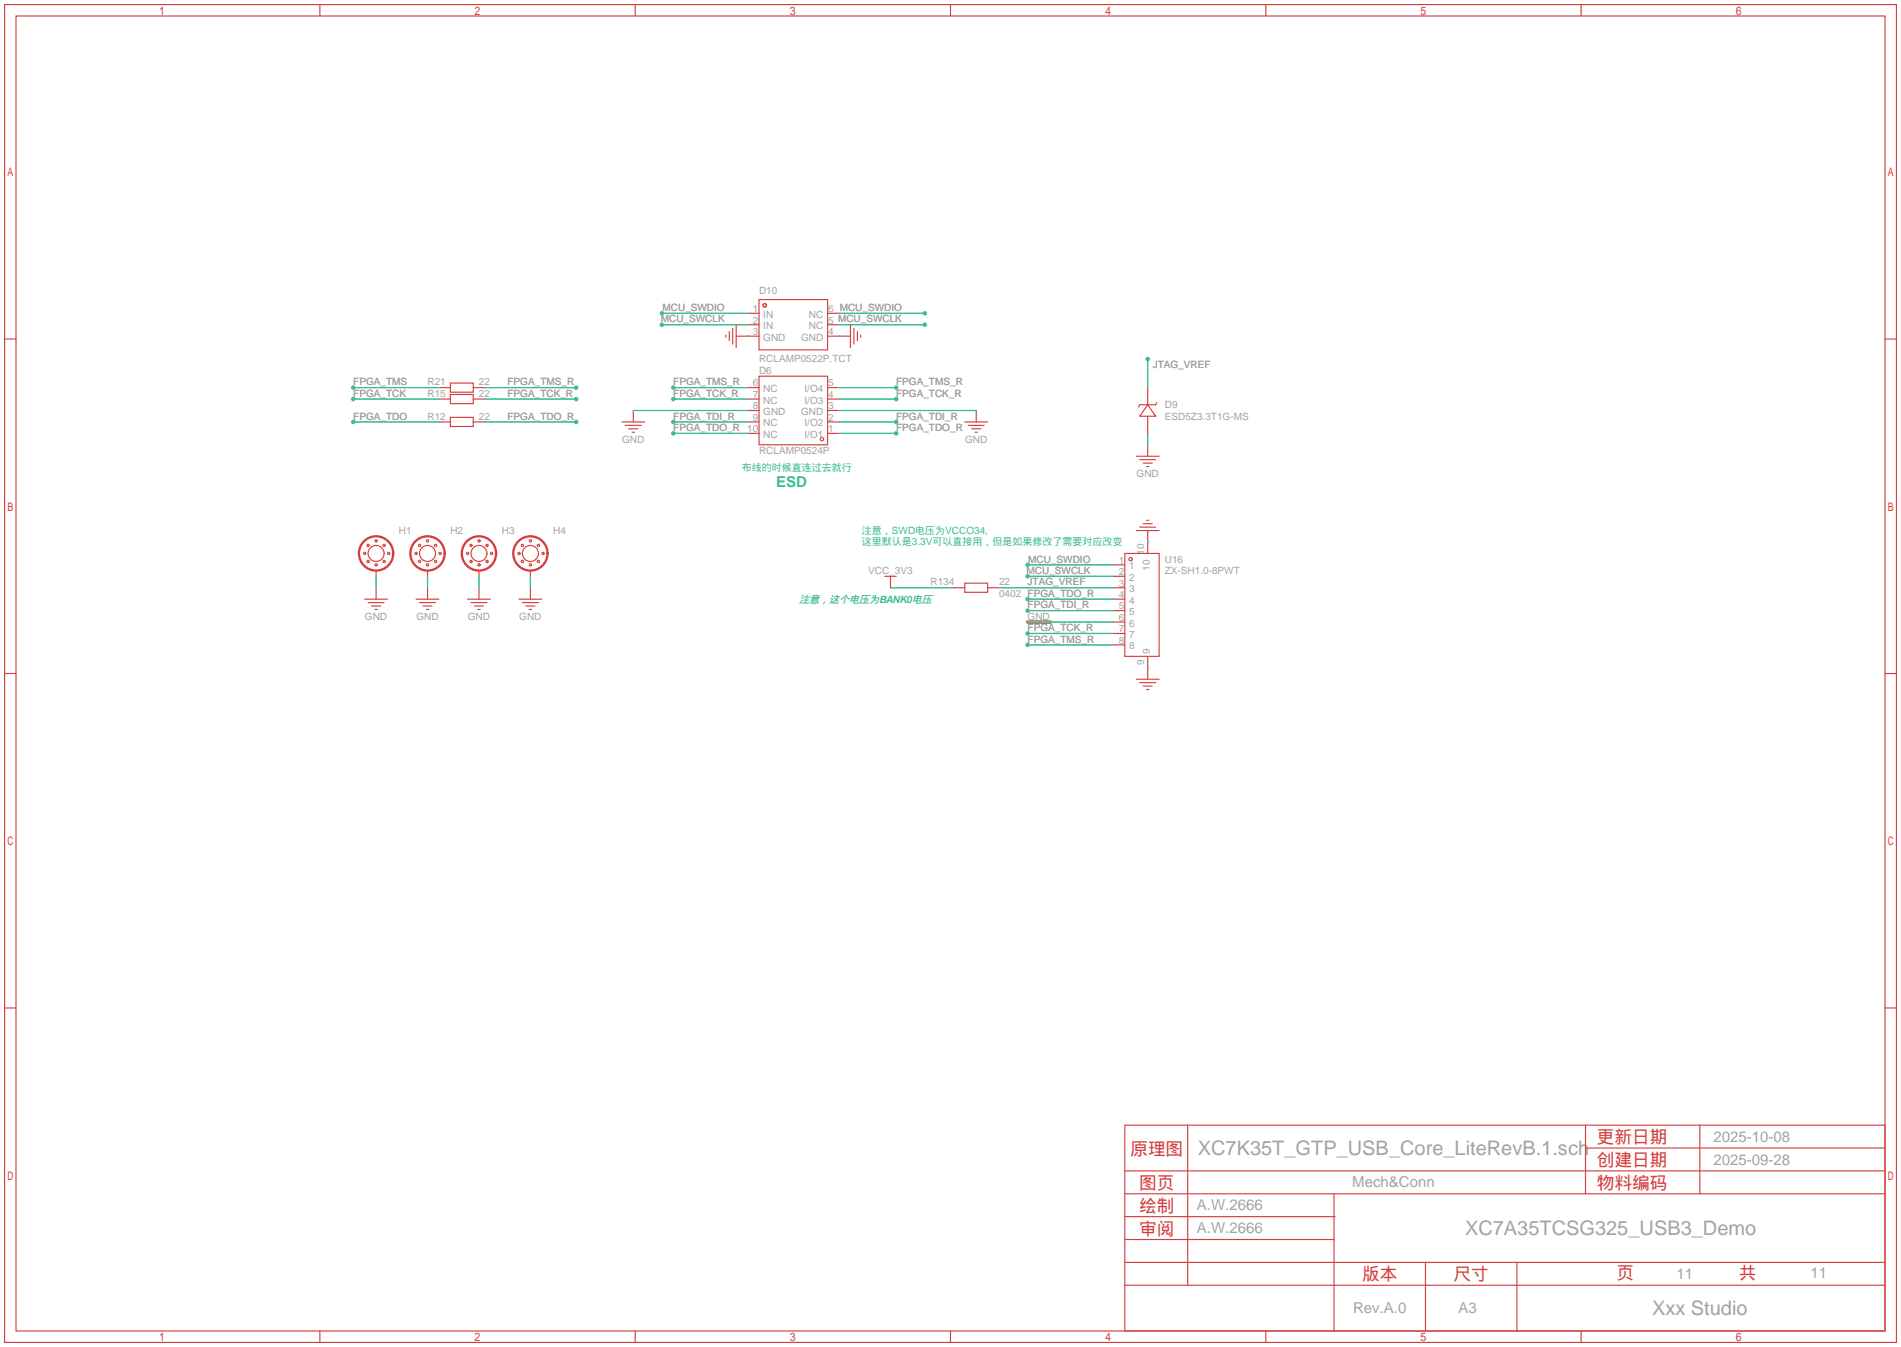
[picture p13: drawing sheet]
<svg xmlns="http://www.w3.org/2000/svg" width="422mm" height="299mm" viewBox="0 0 422 299" stroke-linecap="round" stroke-linejoin="round" font-family="sans-serif">
<defs><g id="words">
<g font-size="4.4" fill="#a2a2a2">
<text x="266.1" y="256.5">XC7K35T_GTP_USB_Core_LiteRevB.1.sch</text>
<text x="325.5" y="274.3">XC7A35TCSG325_USB3_Demo</text>
<text x="367.1" y="292.1">Xxx Studio</text>
</g>
<g font-size="3.9" fill="#d43d3d">
<text x="251.2" y="256.5">原理图</text>
<text x="354.8" y="253.9">更新日期</text>
<text x="354.8" y="259">创建日期</text>
<text x="253.1" y="269.2">绘制</text>
<text x="253.1" y="264.1">图页</text>
<text x="354.8" y="264.1">物料编码</text>
<text x="253.1" y="274.3">审阅</text>
<text x="302.7" y="284.4">版本</text>
<text x="323" y="284.4">尺寸</text>
<text x="359.2" y="284.2">页</text>
<text x="386.3" y="284.2">共</text>
</g>
<text font-size="3.3" fill="#3dbc91" x="172.5" y="108.2">ESD</text>
<g font-size="3.3" fill="#a2a2a2">
<text x="380.7" y="253.6">2025-10-08</text>
<text x="300.5" y="263.8">Mech&amp;Conn</text>
<text x="380.7" y="258.7">2025-09-28</text>
<text x="265.9" y="268.9">A.W.2666</text>
<text x="265.9" y="273.9">A.W.2666</text>
<text x="372.5" y="284.1">11</text>
<text x="402.3" y="283.8">11</text>
<text x="300.6" y="291.7">Rev.A.0</text>
<text x="324.1" y="291.7">A3</text>
</g>
<g font-size="2.2" fill="#a2a2a2">
<text x="168.7" y="65.3">D10</text>
<text x="146.8" y="71.6">MCU_SWCLK</text>
<text x="147.2" y="69.1">MCU_SWDIO</text>
<text x="167.3" y="69.3">1</text>
<text x="167.3" y="71.9">2</text>
<text x="169.6" y="70.6">IN</text>
<text x="179.7" y="70.6">NC</text>
<text x="184" y="71.9">5 MCU_SWCLK</text>
<text x="184" y="69.3">6 MCU_SWDIO</text>
<text x="167.3" y="74.4">3</text>
<text x="169.6" y="73.1">IN</text>
<text x="169.6" y="75.7">GND</text>
<text x="178" y="75.7">GND</text>
<text x="179.7" y="73.1">NC</text>
<text x="184" y="74.4">4</text>
<text x="168.7" y="83.1">D6</text>
<text x="168.7" y="80.5">RCLAMP0522P.TCT</text>
<text x="256.1" y="81.8">JTAG_VREF</text>
<text x="78.5" y="85.6">FPGA_TMS</text>
<text x="78.5" y="88.1">FPGA_TCK</text>
<text x="95" y="85.6">R21</text>
<text x="95" y="88.1">R15</text>
<text x="106.4" y="85.6">22</text>
<text x="106.4" y="88.1">22</text>
<text x="112.8" y="85.6">FPGA_TMS_R</text>
<text x="112.8" y="88.1">FPGA_TCK_R</text>
<text x="149.6" y="88.1">FPGA_TCK_R</text>
<text x="149.6" y="85.6">FPGA_TMS_R</text>
<text x="167.3" y="85.8">6</text>
<text x="167.3" y="88.4">7</text>
<text x="169.6" y="87.1">NC</text>
<text x="169.6" y="89.6">NC</text>
<text x="178.8" y="89.6">I/O3</text>
<text x="178.8" y="87.1">I/O4</text>
<text x="184" y="88.4">4</text>
<text x="184" y="85.8">5</text>
<text x="199.1" y="85.6">FPGA_TMS_R</text>
<text x="199.1" y="88.1">FPGA_TCK_R</text>
<text x="78.5" y="93.2">FPGA_TDO</text>
<text x="95" y="93.2">R12</text>
<text x="106.4" y="93.2">22</text>
<text x="112.8" y="93.2">FPGA_TDO_R</text>
<text x="149.6" y="93.2">FPGA_TDI_R</text>
<text x="149.6" y="95.8">FPGA_TDO_R</text>
<text x="166.1" y="96">10</text>
<text x="167.3" y="90.9">8</text>
<text x="167.3" y="93.5">9</text>
<text x="169.6" y="92.2">GND</text>
<text x="169.6" y="94.7">NC</text>
<text x="178" y="92.2">GND</text>
<text x="178.8" y="94.7">I/O2</text>
<text x="184" y="96">1</text>
<text x="184" y="93.5">2</text>
<text x="184" y="90.9">3</text>
<text x="199.1" y="93.2">FPGA_TDI_R</text>
<text x="199.1" y="95.8">FPGA_TDO_R</text>
<text x="258.8" y="90.7">D9</text>
<text x="258.8" y="93.2">ESD5Z3.3T1G-MS</text>
<text x="138.2" y="98.3">GND</text>
<text x="168.7" y="100.8">RCLAMP0524P</text>
<text x="169.6" y="97.3">NC</text>
<text x="178.8" y="97.3">I/O1</text>
<text x="214.4" y="98.3">GND</text>
<text x="252.5" y="105.9">GND</text>
<text x="88.6" y="118.6">H1</text>
<text x="100.1" y="118.6">H2</text>
<text x="111.5" y="118.6">H3</text>
<text x="122.9" y="118.6">H4</text>
<text x="228.5" y="125">MCU_SWDIO</text>
<text x="248.6" y="125.2">1</text>
<text x="254.3" y="123.3" transform="rotate(-90 254.3 123.3)">10</text>
<text x="258.8" y="125">U16</text>
<text x="192.9" y="127.5">VCC_3V3</text>
<text x="206.8" y="130">R134</text>
<text x="222" y="130">22</text>
<text x="228.1" y="127.5">MCU_SWCLK</text>
<text x="228.3" y="130">JTAG_VREF</text>
<text x="248.6" y="130.3">3</text>
<text x="248.6" y="127.7">2</text>
<text x="250.9" y="131.6">3</text>
<text x="250.9" y="129">2</text>
<text x="250.9" y="126.5">1</text>
<text x="255.5" y="126.8" transform="rotate(-90 255.5 126.8)">10</text>
<text x="258.8" y="127.5">ZX-SH1.0-8PWT</text>
<text x="81.1" y="137.7">GND</text>
<text x="92.5" y="137.7">GND</text>
<text x="104" y="137.7">GND</text>
<text x="115.4" y="137.7">GND</text>
<text x="222" y="132.6">0402 FPGA_TDO_R</text>
<text x="228.3" y="137.7">GND</text>
<text x="228.3" y="135.1">FPGA_TDI_R</text>
<text x="248.6" y="137.9">6</text>
<text x="248.6" y="135.4">5</text>
<text x="248.6" y="132.8">4</text>
<text x="250.9" y="136.6">5</text>
<text x="250.9" y="134.1">4</text>
<text x="228.3" y="142.7">FPGA_TMS_R</text>
<text x="228.3" y="140.2">FPGA_TCK_R</text>
<text x="248.6" y="143">8</text>
<text x="248.6" y="140.4">7</text>
<text x="250.9" y="141.7">7</text>
<text x="250.9" y="139.2">6</text>
<text x="250.9" y="144.3">8</text>
<text x="254.3" y="147.6" transform="rotate(-90 254.3 147.6)">9</text>
<text x="255.5" y="145.3" transform="rotate(-90 255.5 145.3)">9</text>
</g>
<g font-size="2.2" fill="#3dbc91">
<text x="164.8" y="104.6">布线的时候直连过去就行</text>
<text x="191.5" y="118.6">注意，SWD电压为VCCO34,</text>
<text x="191.5" y="121.2">这里默认是3.3V可以直接用，但是如果修改了需要对应改变</text>
<text x="177.5" y="133.9">注意，这个电压为BANK0电压</text>
</g>
</g></defs>
<g fill="#3dbd91">
<circle cx="199.1" cy="86.1" r=".51"/>
<circle cx="199.1" cy="88.6" r=".51"/>
<circle cx="149.6" cy="93.7" r=".51"/>
<circle cx="199.1" cy="93.7" r=".51"/>
<circle cx="149.6" cy="96.3" r=".51"/>
<circle cx="199.1" cy="96.3" r=".51"/>
<circle cx="128" cy="86.1" r=".51"/>
<circle cx="128" cy="93.7" r=".51"/>
<circle cx="128" cy="88.6" r=".51"/>
<circle cx="78.5" cy="86.1" r=".51"/>
<circle cx="78.5" cy="88.6" r=".51"/>
<circle cx="78.5" cy="93.7" r=".51"/>
<circle cx="149.6" cy="88.6" r=".51"/>
<circle cx="149.6" cy="86.1" r=".51"/>
<circle cx="255" cy="79.8" r=".51"/>
<circle cx="228.3" cy="143.3" r=".51"/>
<circle cx="228.3" cy="140.7" r=".51"/>
<circle cx="228.3" cy="125.5" r=".51"/>
<circle cx="228.3" cy="128" r=".51"/>
<circle cx="228.3" cy="133.1" r=".51"/>
<circle cx="228.3" cy="135.6" r=".51"/>
<circle cx="147.1" cy="69.6" r=".51"/>
<circle cx="147.1" cy="72.1" r=".51"/>
<circle cx="205.5" cy="69.6" r=".51"/>
<circle cx="205.5" cy="72.1" r=".51"/>
</g>
<g fill="none" stroke="#d43d3d" stroke-width=".25">
<path d="M1 1h420.4v297.2h-420.4zM3.6 3.6h415.2v292.1h-415.2zM71.1 1v2.6M141.1 1v2.6M211.2 1v2.6M281.3 1v2.6M351.3 1v2.6M1 75.3h2.6M161.3 74.4v.5M162.1 73.7v2M162.8 72.9v3.6M163.6 74.7h5.1"/>
<path d="M163.6 72.1v5.1M166.1 69.6h2.6M166.1 72.1h2.6M168.7 66.5h15.2v11.2h-15.2zM183.9 69.6h2.5M183.9 72.1h2.5M183.9 74.7h5.1M189 72.1v5.1M189.7 72.9v3.6M190.5 73.7v2M191.3 74.4v.5M418.8 75.3h2.6"/>
<path d="M97.5 93.7h2.6M97.5 88.6h2.6M97.5 86.1h2.6M100.1 85.1h5.1v2h-5.1zM100.1 87.6h5.1v2.1h-5.1zM100.1 92.7h5.1v2h-5.1zM105.2 93.7h2.5M105.2 88.6h2.5M105.2 86.1h2.5M138.2 93.7h5.1M138.9 94.5h3.6M139.7 95.2h2"/>
<path d="M140.5 96h.5M140.7 91.2v2.5M166.1 96.3h2.6M166.1 93.7h2.6M166.1 91.2h2.6M166.1 88.6h2.6M166.1 86.1h2.6M168.7 83.6h15.2v15.2h-15.2zM183.9 96.3h2.5M183.9 93.7h2.5M183.9 91.2h2.5M183.9 88.6h2.5"/>
<path d="M183.9 86.1h2.5M214.4 93.7h5.1M215.1 94.5h3.6M215.9 95.2h2M216.7 96h.5M216.9 91.2v2.5M255 89.9l1.8 2.6h-3.6zM255 86.1v3.8M255 92.5v3.8M255 98.8v2.5M257 89.4l-.2 .5h-3.6l-.2 .5M252.5 101.3h5.1"/>
<path d="M252.5 117.9h5.1M253.2 102.1h3.6M253.2 117.1h3.6M254 102.9h2M254 116.3h2M254.8 103.6h.5M254.8 115.6h.5M255 117.9v5M81 133.1h5.1M81.8 133.9h3.5M82.5 134.6h2.1M83.3 135.4h.5"/>
<path d="M83.6 127v1M83.6 130.6v2.5M92.5 133.1h5M93.2 133.9h3.6M94 134.6h2M94.7 135.4h.5M95 127v1M95 130.6v2.5M103.9 133.1h5.1M104.6 133.9h3.6M105.4 134.6h2M106.2 135.4h.5"/>
<path d="M106.4 127v1M106.4 130.6v2.5M115.3 133.1h5.1M116.1 133.9h3.5M116.8 134.6h2.1M117.6 135.4h.5M117.9 127v1M117.9 130.6v2.5M196.6 128h2.5M197.9 128v2.6M211.8 130.6h2.6M214.4 129.5h5.1v2.1h-5.1z"/>
<path d="M219.5 130.6h2.5M228.3 138.2h.3M247.4 133.1h2.5M247.4 138.2h2.5M247.4 135.6h2.5M247.4 130.6h2.5M247.4 128h2.5M247.4 125.5h2.5M249.9 122.9h7.7v22.9h-7.7zM1 149.6h2.6M247.4 143.3h2.5M247.4 140.7h2.5"/>
<path d="M252.5 150.9h5.1M253.2 151.6h3.6M254 152.4h2M254.8 153.2h.5M255 145.8v5.1M418.8 149.6h2.6M1 223.9h2.6M418.8 223.9h2.6M249.9 249.9h168.9v45.8h-168.9zM263.9 249.9v35.6M352.3 249.9v15.3M352.3 255h66.5"/>
<path d="M377.7 249.9v15.3M249.9 270.3h46.8M249.9 275.3h46.5M249.9 260.1h168.9M249.9 265.2h168.9M296.4 265.2v30.5M71.1 295.7v2.5M141.1 295.7v2.5M211.2 295.7v2.5M249.9 285.5h168.9M249.9 280.4h168.9M281.3 295.7v2.5"/>
<path d="M316.7 280.4v15.3M337.1 280.4v15.3M351.3 295.7v2.5"/>
<circle cx="169.9" cy="67.8" r=".38"/>
<circle cx="182.6" cy="97.5" r=".38"/>
<circle cx="81" cy="122.9" r=".25"/>
<circle cx="81.8" cy="121.2" r=".25"/>
<circle cx="81.8" cy="124.7" r=".25"/>
<circle cx="83.6" cy="125.5" r=".25"/>
<circle cx="83.6" cy="120.1" r=".25"/>
<circle cx="83.6" cy="122.9" r="1.78"/>
<circle cx="85.3" cy="121.2" r=".25"/>
<circle cx="85.3" cy="124.7" r=".25"/>
<circle cx="86.4" cy="122.9" r=".25"/>
<circle cx="92.5" cy="122.9" r=".25"/>
<circle cx="93.2" cy="121.2" r=".25"/>
<circle cx="93.2" cy="124.7" r=".25"/>
<circle cx="95" cy="125.5" r=".25"/>
<circle cx="95" cy="120.1" r=".25"/>
<circle cx="95" cy="122.9" r="1.78"/>
<circle cx="96.8" cy="121.2" r=".25"/>
<circle cx="96.8" cy="124.7" r=".25"/>
<circle cx="97.8" cy="122.9" r=".25"/>
<circle cx="103.9" cy="122.9" r=".25"/>
<circle cx="104.6" cy="121.2" r=".25"/>
<circle cx="104.6" cy="124.7" r=".25"/>
<circle cx="106.4" cy="125.5" r=".25"/>
<circle cx="106.4" cy="120.1" r=".25"/>
<circle cx="106.4" cy="122.9" r="1.78"/>
<circle cx="108.2" cy="121.2" r=".25"/>
<circle cx="108.2" cy="124.7" r=".25"/>
<circle cx="109.2" cy="122.9" r=".25"/>
<circle cx="115.3" cy="122.9" r=".25"/>
<circle cx="116.1" cy="121.2" r=".25"/>
<circle cx="116.1" cy="124.7" r=".25"/>
<circle cx="117.9" cy="125.5" r=".25"/>
<circle cx="117.9" cy="120.1" r=".25"/>
<circle cx="117.9" cy="122.9" r="1.78"/>
<circle cx="119.6" cy="121.2" r=".25"/>
<circle cx="119.6" cy="124.7" r=".25"/>
<circle cx="120.6" cy="122.9" r=".25"/>
<circle cx="251.2" cy="124.2" r=".38"/>
</g>
<g fill="none" stroke="#d43d3d" stroke-width=".51">
<circle cx="83.6" cy="122.9" r="3.8"/>
<circle cx="95" cy="122.9" r="3.8"/>
<circle cx="106.4" cy="122.9" r="3.8"/>
<circle cx="117.9" cy="122.9" r="3.8"/>
</g>
<g fill="none" stroke="#3dbd91" stroke-width=".25">
<path d="M147.1 69.6h19M147.1 72.1h19M166.1 74.7h.1M186.4 74.7h.1M186.4 69.6h19.1M186.4 72.1h19.1M255 79.8v6.3M78.5 86.1h19M78.5 88.6h19M78.5 93.7h19M107.7 86.1h20.3M107.7 88.6h20.3"/>
<path d="M107.7 93.7h20.3M140.7 91.2h25.4M149.6 86.1h16.5M149.6 88.6h16.5M149.6 93.7h16.5M149.6 96.3h16.5M186.4 86.1h12.7M186.4 88.6h12.7M186.4 93.7h12.7M186.4 96.3h12.7M186.4 91.2h30.5M255 96.3v2.5"/>
<path d="M83.6 128v2.6M95 128v2.6M106.4 128v2.6M117.9 128v2.6M197.9 130.6h13.9M222 130.6h25.4M228.3 125.5h19.1M228.3 128h19.1M228.3 138.2h19.1M228.3 133.1h19.1M228.3 135.6h19.1M255 120.4h.1"/>
<path d="M228.3 143.3h19.1M228.3 140.7h19.1M255 148.3h.1"/>
</g>
<path d="M228.3 138.2h5.1" fill="none" stroke="#d43d3d" stroke-width=".76"/>
<use href="#words"/>
</svg>
